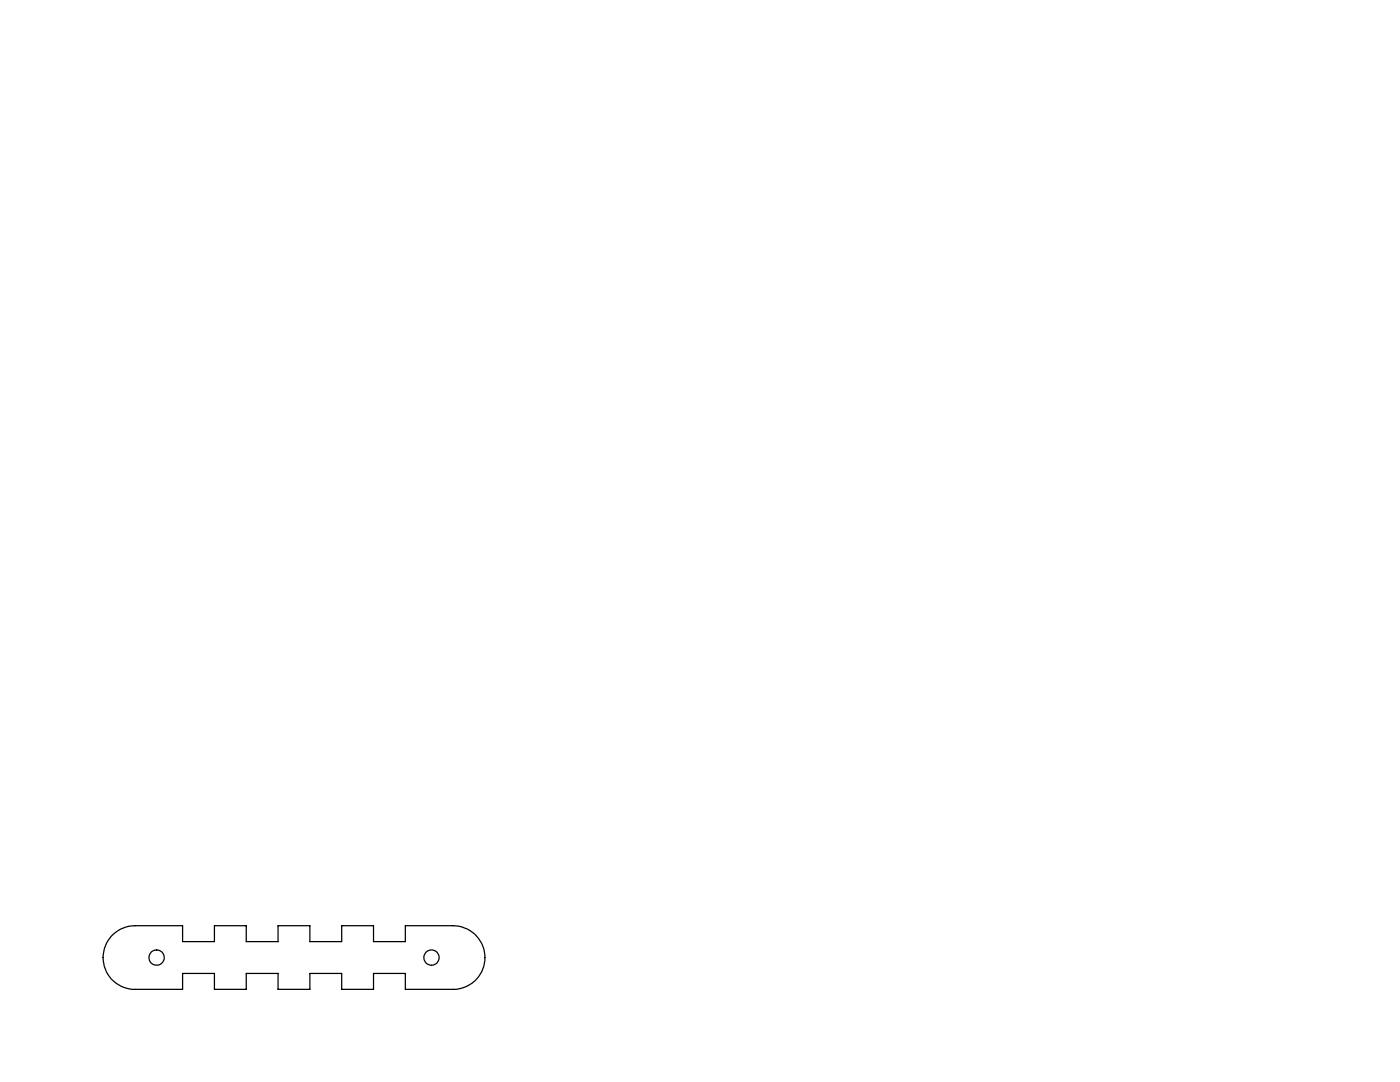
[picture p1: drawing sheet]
<svg xmlns="http://www.w3.org/2000/svg" width="279mm" height="216mm" viewBox="0 0 279 216" stroke-linecap="round" stroke-linejoin="round" font-family="sans-serif">
<g fill="none" stroke="#000" stroke-width=".25">
<path d="M22.2 186.8a6.4 6.4 0 0 1 4.7-2.1h9.5v3.2h6.4v-3.2h6.3v3.2h6.4v-3.2h6.3v3.2h6.4v-3.2h6.3v3.2h6.4v-3.2h9.5a6.4 6.4 0 0 1 6.4 6.4 6.4 6.4 0 0 1-6.4 6.3h-9.5v-3.2h-6.4v3.2h-6.3v-3.2h-6.4v3.2h-6.3v-3.2h-6.4v3.2h-6.3v-3.2h-6.4v3.2h-9.5a6.3 6.3 0 0 1-5.8-3.8 6.3 6.3 0 0 1 1.1-6.8z"/>
<circle cx="31.2" cy="191.1" r="1.53"/>
<circle cx="86.1" cy="191.1" r="1.52"/>
</g>
</svg>
